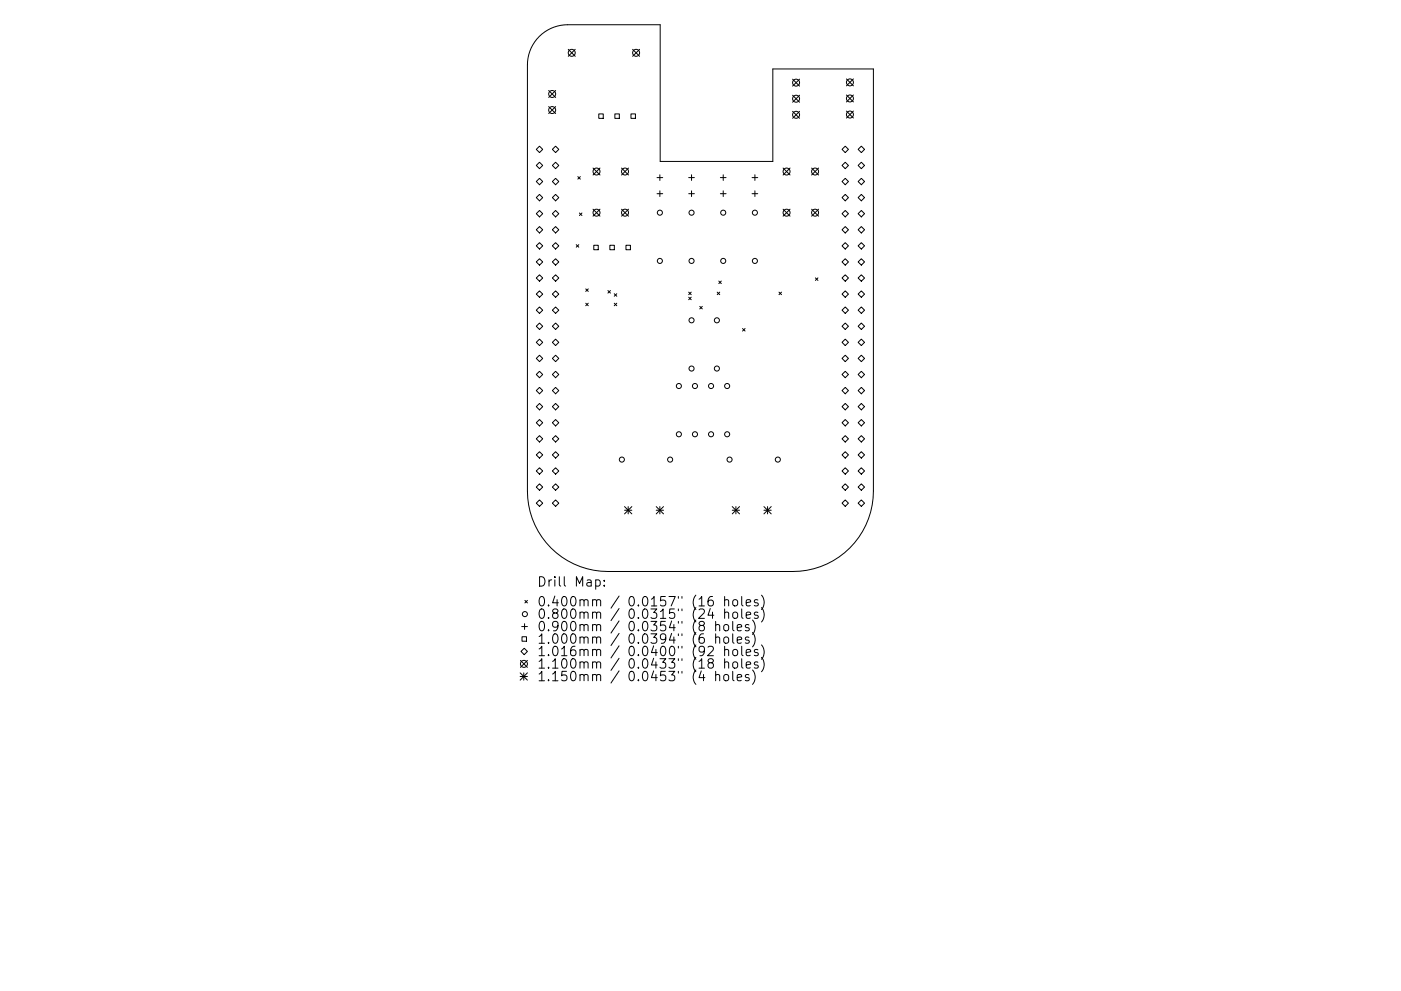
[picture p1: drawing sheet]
<svg xmlns="http://www.w3.org/2000/svg" width="297mm" height="210mm" viewBox="0 0 297 210" stroke-linecap="round" stroke-linejoin="round" font-family="sans-serif">
<defs><g id="words">
<g font-size="2.8">
<text x="113.8" y="124.5">Drill Map:</text>
<text x="113.8" y="128.7">0.400mm / 0.0157&quot; (16 holes)</text>
<text x="113.8" y="131.3">0.800mm / 0.0315&quot; (24 holes)</text>
<text x="113.8" y="133.9">0.900mm / 0.0354&quot; (8 holes)</text>
<text x="113.8" y="136.6">1.000mm / 0.0394&quot; (6 holes)</text>
<text x="113.8" y="139.2">1.016mm / 0.0400&quot; (92 holes)</text>
<text x="113.8" y="141.9">1.100mm / 0.0433&quot; (18 holes)</text>
<text x="113.8" y="144.5">1.150mm / 0.0453&quot; (4 holes)</text>
</g>
</g></defs>
<g fill="none" stroke="#000" stroke-width=".21">
<path d="M114.3 7.7a8.5 8.5 0 0 1 6.1-2.4h19.6v29h23.9v-19.7h21.3v89.6a17.1 17.1 0 0 1-17.1 17.1h-39.2a17.1 17.1 0 0 1-17.1-17.1v-90.4a8.5 8.5 0 0 1 2.5-6.1zM116.3 19.2l1.5 1.5M117.8 19.2l-1.5 1.5M120.5 10.5l1.5 1.4M122 10.5l-1.5 1.4M134.1 10.5l1.5 1.4M135.6 10.5l-1.5 1.4M168 16.8l1.5 1.5M169.5 16.8l-1.5 1.5M179.5 16.7l1.4 1.5M180.9 16.7l-1.4 1.5M113.7 35.1l.7-.7 .7 .7-.7 .7z"/>
<path d="M113.7 38.5l.7-.7 .7 .7-.7 .7zM114.4 31l.7 .7-.7 .7-.7-.7zM116.3 22.6l1.5 1.5M117.1 35.1l.7-.7 .7 .7-.7 .7zM117.1 38.5l.7-.7 .7 .7-.7 .7zM117.8 31l.7 .7-.7 .7-.7-.7zM117.8 22.6l-1.5 1.5M122.5 37.5l.5 .5M123 37.5l-.5 .5M125.7 35.7l1.5 1.4M127 24.2h.9v.9h-.9zM127.2 35.7l-1.5 1.4"/>
<path d="M130.4 24.2h.9v.9h-.9zM131.8 35.7l1.5 1.4M133.3 35.7l-1.5 1.4M133.8 24.2h.9v.9h-.9zM139.3 37.7h1.2M139.9 37.1v1.2M146 37.7h1.2M146.6 37.1v1.2M152.7 37.7h1.2M153.3 37.1v1.2M159.4 37.7h1.3M160.1 37.1v1.2"/>
<path d="M166 35.7l1.5 1.4M167.5 35.7l-1.5 1.4M168 20.2l1.5 1.5M168 23.6l1.5 1.5M169.5 20.2l-1.5 1.5M169.5 23.6l-1.5 1.5M172.1 35.7l1.5 1.4M173.6 35.7l-1.5 1.4M178.5 38.5l.7-.7 .7 .7-.7 .7zM179.2 31l.7 .7-.7 .7-.7-.7zM179.2 34.4l.7 .7-.7 .7-.7-.7zM179.5 20.2l1.4 1.4"/>
<path d="M179.5 23.6l1.4 1.4M180.9 20.2l-1.4 1.4M180.9 23.6l-1.4 1.4M181.9 38.5l.7-.7 .7 .7-.7 .7zM182.6 31l.7 .7-.7 .7-.7-.7zM182.6 34.4l.7 .7-.7 .7-.7-.7zM113.7 41.9l.7-.7 .7 .7-.7 .7zM113.7 48.8l.7-.7 .7 .7-.7 .6zM113.7 52.2l.7-.7 .7 .7-.7 .6zM113.7 55.6l.7-.7 .7 .7-.7 .7zM113.7 59l.7-.7 .7 .7-.7 .7zM114.4 44.7l.7 .6-.7 .7-.7-.7z"/>
<path d="M117.1 41.9l.7-.7 .7 .7-.7 .7zM117.1 48.8l.7-.7 .7 .7-.7 .6zM117.1 52.2l.7-.7 .7 .7-.7 .6zM117.1 55.6l.7-.7 .7 .7-.7 .7zM117.1 59l.7-.7 .7 .7-.7 .7zM117.8 44.7l.7 .6-.7 .7-.7-.7zM122.2 51.9l.5 .5M122.7 51.9l-.5 .5M122.8 45.2l.6 .5M123.4 45.2l-.6 .5M125.7 44.4l1.5 1.5M125.9 52h.9v1h-.9z"/>
<path d="M127.2 44.4l-1.5 1.5M129.3 52h1v1h-1zM131.8 44.4l1.5 1.5M132.7 52h1v1h-1zM133.3 44.4l-1.5 1.5M139.3 41.1h1.2M139.9 40.5v1.2M146 41.1h1.2M146.6 40.5v1.2M152.4 59.6l.5 .6M152.7 41.1h1.2M152.9 59.6l-.5 .6"/>
<path d="M153.3 40.5v1.2M159.4 41.1h1.3M160.1 40.5v1.2M166 44.4l1.5 1.5M167.5 44.4l-1.5 1.5M172.1 44.4l1.5 1.5M172.9 59l.5 .5M173.4 59l-.5 .5M173.6 44.4l-1.5 1.5M178.5 41.9l.7-.7 .7 .7-.7 .7zM178.5 55.6l.7-.7 .7 .7-.7 .7zM179.2 44.7l.7 .6-.7 .7-.7-.7z"/>
<path d="M179.2 48.1l.7 .7-.7 .6-.7-.6zM179.2 51.5l.7 .7-.7 .6-.7-.6zM179.2 58.3l.7 .7-.7 .7-.7-.7zM181.9 41.9l.7-.7 .7 .7-.7 .7zM181.9 55.6l.7-.7 .7 .7-.7 .7zM182.6 44.7l.7 .6-.7 .7-.7-.7zM182.6 48.1l.7 .7-.7 .6-.7-.6zM182.6 51.5l.7 .7-.7 .6-.7-.6zM182.6 58.3l.7 .7-.7 .7-.7-.7zM113.7 62.4l.7-.7 .7 .7-.7 .7zM113.7 65.8l.7-.7 .7 .7-.7 .7zM113.7 69.2l.7-.7 .7 .7-.7 .7z"/>
<path d="M113.7 72.6l.7-.6 .7 .6-.7 .7zM113.7 79.5l.7-.7 .7 .7-.7 .6zM114.4 75.4l.7 .6-.7 .7-.7-.7zM117.1 62.4l.7-.7 .7 .7-.7 .7zM117.1 65.8l.7-.7 .7 .7-.7 .7zM117.1 69.2l.7-.7 .7 .7-.7 .7zM117.1 72.6l.7-.6 .7 .6-.7 .7zM117.1 79.5l.7-.7 .7 .7-.7 .6zM117.8 75.4l.7 .6-.7 .7-.7-.7zM124.2 61.3l.5 .5M124.2 64.3l.5 .6M124.7 61.3l-.5 .5"/>
<path d="M124.7 64.3l-.5 .6M128.9 61.6l.5 .6M129.4 61.6l-.5 .6M130.2 62.3l.6 .6M130.2 64.3l.6 .6M130.8 62.3l-.6 .6M130.8 64.3l-.6 .6M146 62l.6 .5M146 63.1l.6 .5M146.6 62l-.6 .5M146.6 63.1l-.6 .5M148.4 65l.5 .5"/>
<path d="M148.9 65l-.5 .5M152.1 62l.5 .5M152.6 62l-.5 .5M157.4 69.7l.6 .5M158 69.7l-.6 .5M165.2 62l.5 .5M165.7 62l-.5 .5M178.5 65.8l.7-.7 .7 .7-.7 .7zM178.5 69.2l.7-.7 .7 .7-.7 .7zM179.2 61.7l.7 .7-.7 .7-.7-.7zM179.2 72l.7 .6-.7 .7-.7-.7zM179.2 75.4l.7 .6-.7 .7-.7-.7z"/>
<path d="M179.2 78.8l.7 .7-.7 .6-.7-.6zM181.9 65.8l.7-.7 .7 .7-.7 .7zM181.9 69.2l.7-.7 .7 .7-.7 .7zM182.6 61.7l.7 .7-.7 .7-.7-.7zM182.6 72l.7 .6-.7 .7-.7-.7zM182.6 75.4l.7 .6-.7 .7-.7-.7zM182.6 78.8l.7 .7-.7 .6-.7-.6zM113.7 82.9l.7-.7 .7 .7-.7 .7zM113.7 86.3l.7-.7 .7 .7-.7 .7zM113.7 89.7l.7-.7 .7 .7-.7 .7zM113.7 93.1l.7-.7 .7 .7-.7 .7zM113.7 96.5l.7-.7 .7 .7-.7 .7z"/>
<path d="M113.7 99.9l.7-.7 .7 .7-.7 .7zM117.1 82.9l.7-.7 .7 .7-.7 .7zM117.1 86.3l.7-.7 .7 .7-.7 .7zM117.1 89.7l.7-.7 .7 .7-.7 .7zM117.1 93.1l.7-.7 .7 .7-.7 .7zM117.1 96.5l.7-.7 .7 .7-.7 .7zM117.1 99.9l.7-.7 .7 .7-.7 .7zM178.5 82.9l.7-.7 .7 .7-.7 .7zM178.5 93.1l.7-.7 .7 .7-.7 .7zM178.5 96.5l.7-.7 .7 .7-.7 .7zM179.2 85.6l.7 .7-.7 .7-.7-.7zM179.2 89l.7 .7-.7 .7-.7-.7z"/>
<path d="M179.2 99.2l.7 .7-.7 .7-.7-.7zM181.9 82.9l.7-.7 .7 .7-.7 .7zM181.9 93.1l.7-.7 .7 .7-.7 .7zM181.9 96.5l.7-.7 .7 .7-.7 .7zM182.6 85.6l.7 .7-.7 .7-.7-.7zM182.6 89l.7 .7-.7 .7-.7-.7zM182.6 99.2l.7 .7-.7 .7-.7-.7zM113.7 103.3l.7-.6 .7 .6-.7 .7zM113.7 106.8l.7-.7 .7 .7-.7 .6zM117.1 106.8l.7-.7 .7 .7-.7 .6zM117.8 102.7l.7 .6-.7 .7-.7-.7zM132.4 107.5l1.6 1.5"/>
<path d="M132.4 108.3h1.6M133.2 107.5v1.5M134 107.5l-1.6 1.5M139.1 108.3h1.6M139.1 107.5l1.6 1.5M139.9 107.5v1.5M140.7 107.5l-1.6 1.5M155.3 108.3h1.5M155.3 107.5l1.5 1.5M156 107.5v1.5M156.8 107.5l-1.5 1.5M162 108.3h1.5"/>
<path d="M162 107.5l1.5 1.5M162.7 107.5v1.5M163.5 107.5l-1.5 1.5M178.5 106.8l.7-.7 .7 .7-.7 .6zM179.2 102.7l.7 .6-.7 .7-.7-.7zM182.6 102.7l.7 .6-.7 .7-.7-.7zM182.6 106.1l.7 .7-.7 .6-.7-.6zM110.6 132.9h1.2M110.7 135.1h.9v.9h-.9zM111.1 137.5l.7 .7-.7 .7-.6-.7zM111.2 132.3v1.2M111.3 127.4l.5 .5"/>
<path d="M111.8 127.4l-.5 .5M126.3 123.1l.6-.1 .4 .4v.6l-.2 .3h-.8M128.1 124.2v.2M128.1 123.1v.2M150.1 137.3l.3-.2 .7 .1a.54 .54 0 0 1 .1 .8l-1.2 1.1h1.3M150.6 129.1l-.5 1.4h1.3M151.1 126.6a.79 .79 0 0 0-1 .8v.8l.2 .3 .6 .1 .3-.2 .1-.7-.2-.3-.6-.1-.4 .4M151.7 132.7l.3-.2 .5 .1 .1 1.2M151.7 135.3l.3-.2 .5 .1 .1 1.3M151.7 131.8v2M151.7 134.5v2M153.5 132.7l.1-.1a.54 .54 0 0 1 .9 .3l-.1 .7a.54 .54 0 0 1-.5 .2 .54 .54 0 0 1-.5-.3z"/>
<path d="M153.5 135.3l.1-.1a.54 .54 0 0 1 .9 .3l-.1 .8a.54 .54 0 0 1-.5 .2 .54 .54 0 0 1-.5-.4zM153.6 127.4l.3-.2 .5 .1 .1 1.3M153.6 130.1l.3-.2 .5 .1 .1 1.2M153.6 138l.3-.2 .5 .1 .1 1.2M153.6 126.6v2M153.6 129.2v2M153.6 137.1v2M153.6 139.8v2M155.4 131.8v1.8l.2 .2M155.4 134.5v1.7l.2 .3M155.4 127.4l.3-.2a.54 .54 0 0 1 .7 .4v.6a.54 .54 0 0 1-.5 .4 .54 .54 0 0 1-.5-.4zM155.4 130.1a.54 .54 0 0 1 .6-.2 .54 .54 0 0 1 .4 .3v.6a.54 .54 0 0 1-.5 .4 .54 .54 0 0 1-.5-.4z"/>
<path d="M155.4 138a.54 .54 0 0 1 .6-.2 .54 .54 0 0 1 .4 .4v.5a.54 .54 0 0 1-.5 .4 .54 .54 0 0 1-.5-.4zM156.3 133.2l1-.2-.1-.4-.6-.1-.3 .3 .1 .9h.8M156.3 135.8l1-.2-.1-.4-.6-.1-.3 .3 .1 1h.8M157.3 126.6v1.7l.2 .3M157.3 129.2v1.7l.2 .3M157.3 137.1v1.7l.2 .3M157.3 139.8v1.7l.2 .3M158.2 127.9l1-.2-.1-.4-.6-.1-.3 .3 .1 1h.8M158.2 130.5l1-.2-.1-.3-.6-.1-.3 .2 .1 1h.8M158.2 138.5l1-.2-.1-.4-.6-.1-.3 .3 .1 .9h.8M158.8 132.6l-.5-.1-.3 .3 .1 .3 .7 .2v.4h-.8M158.8 135.2l-.5-.1-.3 .3 .1 .3 .7 .2v.5h-.8"/>
<path d="M159.5 131.6a2.29 2.29 0 0 1 0 3M159.5 134.2a2.29 2.29 0 0 1 0 3M160.7 127.3l-.5-.1-.3 .3 .1 .3 .7 .2v.5h-.8M160.7 130l-.5-.1-.3 .2 .1 .3 .7 .2v.5h-.8M160.7 137.9l-.5-.1-.3 .3 .1 .3 .7 .1v.5h-.8M161.4 126.3a2.29 2.29 0 0 1 0 3M161.4 128.9a2.29 2.29 0 0 1 0 3.1M161.4 136.8a2.29 2.29 0 0 1 0 3.1M161.4 139.5a2.29 2.29 0 0 1 0 3M110.3 142.8l1.5 1.5M110.3 143.5h1.5M110.3 140.1l1.5 1.5"/>
<path d="M111.1 142.8v1.5M111.8 140.1l-1.5 1.5M111.8 142.8l-1.5 1.5M150.5 140.6l-.4-.4 .1-.3 .3-.1 .6 .1 .2 .2-.1 .3-.9 .3-.2 .3 .1 .6 .3 .2h.4l.4-.4v-.4l-.4-.4M151.7 143.3l.3-.2 .5 .1 .1 1.2M151.7 142.4v2M153.5 143.3l.3-.2a.54 .54 0 0 1 .7 .4l-.1 .7a.54 .54 0 0 1-.5 .2 .54 .54 0 0 1-.5-.3zM153.6 140.6l.3-.2 .5 .1 .1 1.3M155.4 142.4v1.7l.2 .3M155.4 140.6a.54 .54 0 0 1 .6-.2 .54 .54 0 0 1 .4 .4l-.1 .8a.54 .54 0 0 1-.5 .2 .54 .54 0 0 1-.4-.4zM156.3 143.8l1-.2-.1-.4-.6-.1-.3 .3 .1 .9h.8M158.2 141.1l1-.2-.1-.4-.6-.1-.3 .3 .1 1h.8"/>
<path d="M158.8 143.2l-.5-.1-.3 .3 .1 .3 .7 .2v.4h-.8M159.5 142.1a2.29 2.29 0 0 1 0 3.1M160.7 140.5l-.5-.1-.3 .3 .1 .3 .7 .2v.5h-.8"/>
<circle cx="117.1" cy="19.9" r=".74"/>
<circle cx="121.2" cy="11.2" r=".74"/>
<circle cx="134.9" cy="11.2" r=".74"/>
<circle cx="168.8" cy="17.5" r=".74"/>
<circle cx="180.2" cy="17.5" r=".74"/>
<circle cx="117.1" cy="23.3" r=".74"/>
<circle cx="126.5" cy="36.4" r=".74"/>
<circle cx="132.5" cy="36.4" r=".74"/>
<circle cx="166.8" cy="36.4" r=".74"/>
<circle cx="168.8" cy="20.9" r=".74"/>
<circle cx="168.8" cy="24.4" r=".74"/>
<circle cx="172.8" cy="36.4" r=".74"/>
<circle cx="180.2" cy="24.3" r=".74"/>
<circle cx="180.2" cy="20.9" r=".74"/>
<circle cx="126.5" cy="45.1" r=".74"/>
<circle cx="132.5" cy="45.1" r=".74"/>
<circle cx="139.9" cy="55.4" r=".54"/>
<circle cx="139.9" cy="45.1" r=".54"/>
<circle cx="146.6" cy="55.4" r=".54"/>
<circle cx="146.6" cy="45.1" r=".54"/>
<circle cx="153.3" cy="55.4" r=".54"/>
<circle cx="153.3" cy="45.1" r=".54"/>
<circle cx="160.1" cy="55.4" r=".54"/>
<circle cx="160.1" cy="45.1" r=".54"/>
<circle cx="166.8" cy="45.1" r=".74"/>
<circle cx="172.8" cy="45.1" r=".74"/>
<circle cx="146.6" cy="78.2" r=".54"/>
<circle cx="146.6" cy="68" r=".54"/>
<circle cx="152" cy="78.2" r=".54"/>
<circle cx="152" cy="68" r=".54"/>
<circle cx="131.8" cy="97.5" r=".54"/>
<circle cx="142.1" cy="97.5" r=".54"/>
<circle cx="143.9" cy="81.9" r=".54"/>
<circle cx="143.9" cy="92.1" r=".54"/>
<circle cx="147.3" cy="81.9" r=".54"/>
<circle cx="147.3" cy="92.1" r=".54"/>
<circle cx="150.8" cy="81.9" r=".54"/>
<circle cx="150.8" cy="92.1" r=".54"/>
<circle cx="154.2" cy="81.9" r=".54"/>
<circle cx="154.2" cy="92.1" r=".54"/>
<circle cx="154.7" cy="97.5" r=".54"/>
<circle cx="164.9" cy="97.5" r=".54"/>
<circle cx="111.3" cy="130.3" r=".54"/>
<circle cx="111.1" cy="140.9" r=".74"/>
</g>
<use href="#words"/>
</svg>
